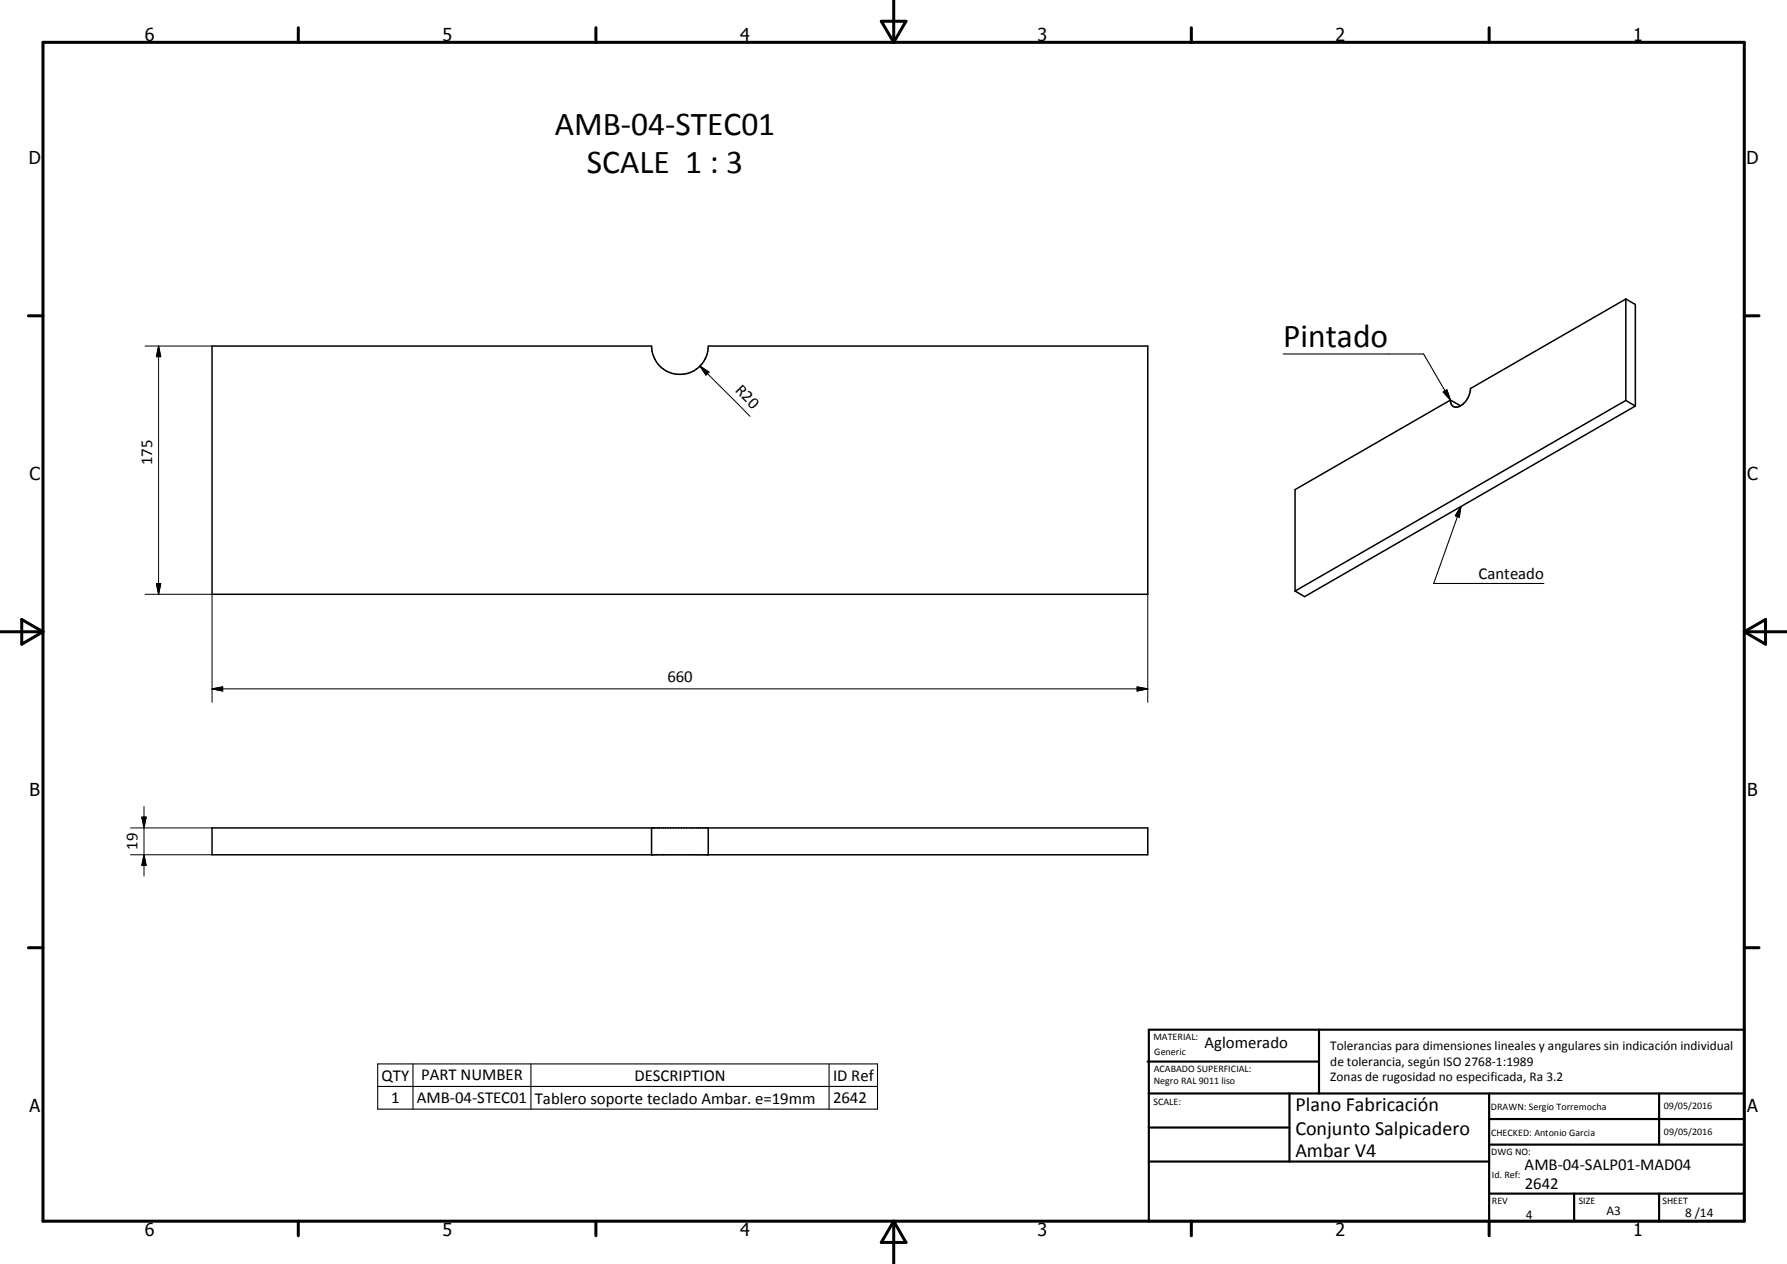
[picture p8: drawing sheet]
<svg xmlns="http://www.w3.org/2000/svg" width="420mm" height="297mm" viewBox="0 0 420 297" stroke-linecap="round" stroke-linejoin="round" font-family="sans-serif">
<defs><g id="words">
<g font-size="7.9">
<text x="130.4" y="31.7">AMB-04-STEC01</text>
<text x="138" y="40.7">SCALE 1 : 3</text>
<text x="301.7" y="81.6">Pintado</text>
</g>
<g font-size="4.7">
<text x="304.6" y="261.2">Plano Fabricación</text>
<text x="304.6" y="266.6">Conjunto Salpicadero</text>
<text x="304.6" y="272">Ambar V4</text>
</g>
<g font-size="4.2">
<text x="34" y="9.6">6</text>
<text x="104" y="9.6">5</text>
<text x="174" y="9.6">4</text>
<text x="244" y="9.6">3</text>
<text x="314" y="9.6">2</text>
<text x="384" y="9.6">1</text>
<text x="6.8" y="38.7">D</text>
<text x="410.6" y="38.7">D</text>
<text x="7" y="112.9">C</text>
<text x="410.8" y="112.9">C</text>
<text x="7" y="187.1">B</text>
<text x="410.8" y="187.1">B</text>
<text x="7" y="261.4">A</text>
<text x="410.8" y="261.4">A</text>
<text x="34" y="290.4">6</text>
<text x="104" y="290.4">5</text>
<text x="174" y="290.4">4</text>
<text x="244" y="290.4">3</text>
<text x="314" y="290.4">2</text>
<text x="384" y="290.4">1</text>
</g>
<g font-size="3.9">
<text x="172.7" y="91.9" transform="rotate(45 172.7 91.9)">R20</text>
<text x="35.8" y="109.3" transform="rotate(-90 35.8 109.3)">175</text>
<text x="347.6" y="136.1">Canteado</text>
<text x="156.9" y="160.3">660</text>
<text x="32.3" y="199.7" transform="rotate(-90 32.3 199.7)">19</text>
<text x="283.2" y="246.2">Aglomerado</text>
<text x="89.7" y="254">QTY</text>
<text x="99" y="253.9">PART NUMBER</text>
<text x="149.2" y="254">DESCRIPTION</text>
<text x="195.9" y="254">ID Ref</text>
<text x="92" y="259.2">1</text>
<text x="98" y="259.2">AMB-04-STEC01</text>
<text x="125.8" y="259.3">Tablero soporte teclado Ambar. e=19mm</text>
<text x="195.9" y="259.2">2642</text>
<text x="358.5" y="275">AMB-04-SALP01-MAD04</text>
<text x="358.5" y="279.4">2642</text>
</g>
<g font-size="3.1">
<text x="312.7" y="246.8">Tolerancias para dimensiones lineales y angulares sin indicación individual</text>
<text x="312.7" y="250.4">de tolerancia, según ISO 2768-1:1989</text>
<text x="312.7" y="254">Zonas de rugosidad no especificada, Ra 3.2</text>
<text x="358.7" y="286.4">4</text>
<text x="377.7" y="285.6">A3</text>
<text x="396.2" y="285.9">8 /14</text>
</g>
<g font-size="2.4">
<text x="271.2" y="244.4">MATERIAL:</text>
<text x="271.3" y="252">ACABADO SUPERFICIAL:</text>
<text x="271.4" y="247.9">Generic</text>
<text x="271.3" y="254.6">Negro RAL 9011 liso</text>
<text x="271.2" y="259.7">SCALE:</text>
<text x="350.6" y="260.8">DRAWN: Sergio Torremocha</text>
<text x="391.2" y="260.6">09/05/2016</text>
<text x="350.6" y="267">CHECKED: Antonio Garcia</text>
<text x="391.2" y="266.7">09/05/2016</text>
<text x="350.6" y="271.4">DWG NO:</text>
<text x="350.8" y="276.9">Id. Ref:</text>
<text x="350.8" y="282.8">REV</text>
<text x="371.2" y="282.9">SIZE</text>
<text x="390.9" y="282.9">SHEET</text>
</g>
</g></defs>
<path d="M382.3 70.3l-36.6 21a4.3 4.3 0 0 1-3.5 4.4l-.5-.2a1.48 1.48 0 0 1-.7-1.5M382.3 70.3l2.2 1.2v23.9M382.3 70.3v23.8M49.9 81.3h103.3a6.7 6.7 0 0 0 6.7 6.7 6.7 6.7 0 0 0 6.6-6.7h103.4v58.4h-220zM341 94l2.3 1.3v.2M341 94l-36.5 21.1v23.8M382.3 94.1l2.2 1.3M382.3 94.1l-77.8 44.8M384.5 95.4l-77.8 44.8-2.2-1.3M49.9 194.6h220v6.3h-220zM153.2 194.6v6.3M166.5 194.6v6.3" fill="none" stroke="#000" stroke-width=".35"/>
<g fill="none" stroke="#000" stroke-width=".71">
<path d="M10.1 9.9h400v277.1h-400zM70.1 6.5v3.4M140.1 6.5v3.4M207.2 5h5.8l-2.9 4.9zM210.1 0v9.9M280.1 6.5v3.4M350.1 6.5v3.4M6.7 74.2h3.4M410.1 74.2h3.5M.1 148.5h10M5.1 145.6l5 2.9-5 2.9zM410.1 148.5h10"/>
<path d="M410.1 148.5l5-2.9v5.8zM6.7 222.7h3.4M410.1 222.7h3.5M70.1 287v3.4M140.1 287v3.4M210.1 287v10M210.1 287l2.9 5h-5.8zM280.1 287v3.4M350.1 287v3.4"/>
</g>
<g fill="none" stroke="#000" stroke-width=".51">
<path d="M269.8 249.5h40.3M270.1 242h140v45h-140zM270.1 257h140M303.2 257v16M310.1 242v15M350.1 257v30M390.1 257v12M270.1 265h33.1M270.1 273h80M350.1 269h60M350.1 263h60M350.1 280.5h60"/>
<path d="M370.1 280.5v6.5M390.1 280.5v6.5"/>
</g>
<path d="M301.7 83.2h33l6.3 10.8M339.3 92.1l.9-.5 .8 2.4zM343.5 119l-.4 2.5-.9-.3zM343.5 119l-6.4 18.1h25.9M88.8 250h117.5v10.6h-117.5zM88.8 255.3h117.5M97.1 250v10.6M124.8 250v10.6M194.9 250v10.6" fill="none" stroke="#000" stroke-width=".25"/>
<g fill="none" stroke="#000" stroke-width=".24">
<path d="M34.1 81.3h15.8M37.3 81.3l.5 2.5h-1zM37.3 81.3v58.4M164.6 86l2.1 1.5-.7 .6zM164.6 86l11.7 11.8M34.1 139.7h15.8v25.4M36.8 137.2h1l-.5 2.5zM269.9 139.7v25.4M49.9 161.9l2.5-.5v1zM49.9 161.9h220M267.4 161.4l2.5 .5-2.5 .5zM30.7 194.6h19.2"/>
<path d="M33.3 192h1.1l-.5 2.6zM33.9 189.5v16.4M30.7 200.9h19.2M33.9 200.9l.5 2.5h-1.1z"/>
</g>
<path d="M37.3 81.3l.5 2.5h-1zM164.6 86l2.1 1.5-.7 .6zM339.3 92.1l.9-.5 .8 2.4zM36.8 137.2h1l-.5 2.5zM343.5 119l-.4 2.5-.9-.3zM49.9 161.9l2.5-.5v1zM267.4 161.4l2.5 .5-2.5 .5zM33.3 192h1.1l-.5 2.6zM33.9 200.9l.5 2.5h-1.1z" fill="#000"/>
<use href="#words"/>
</svg>
